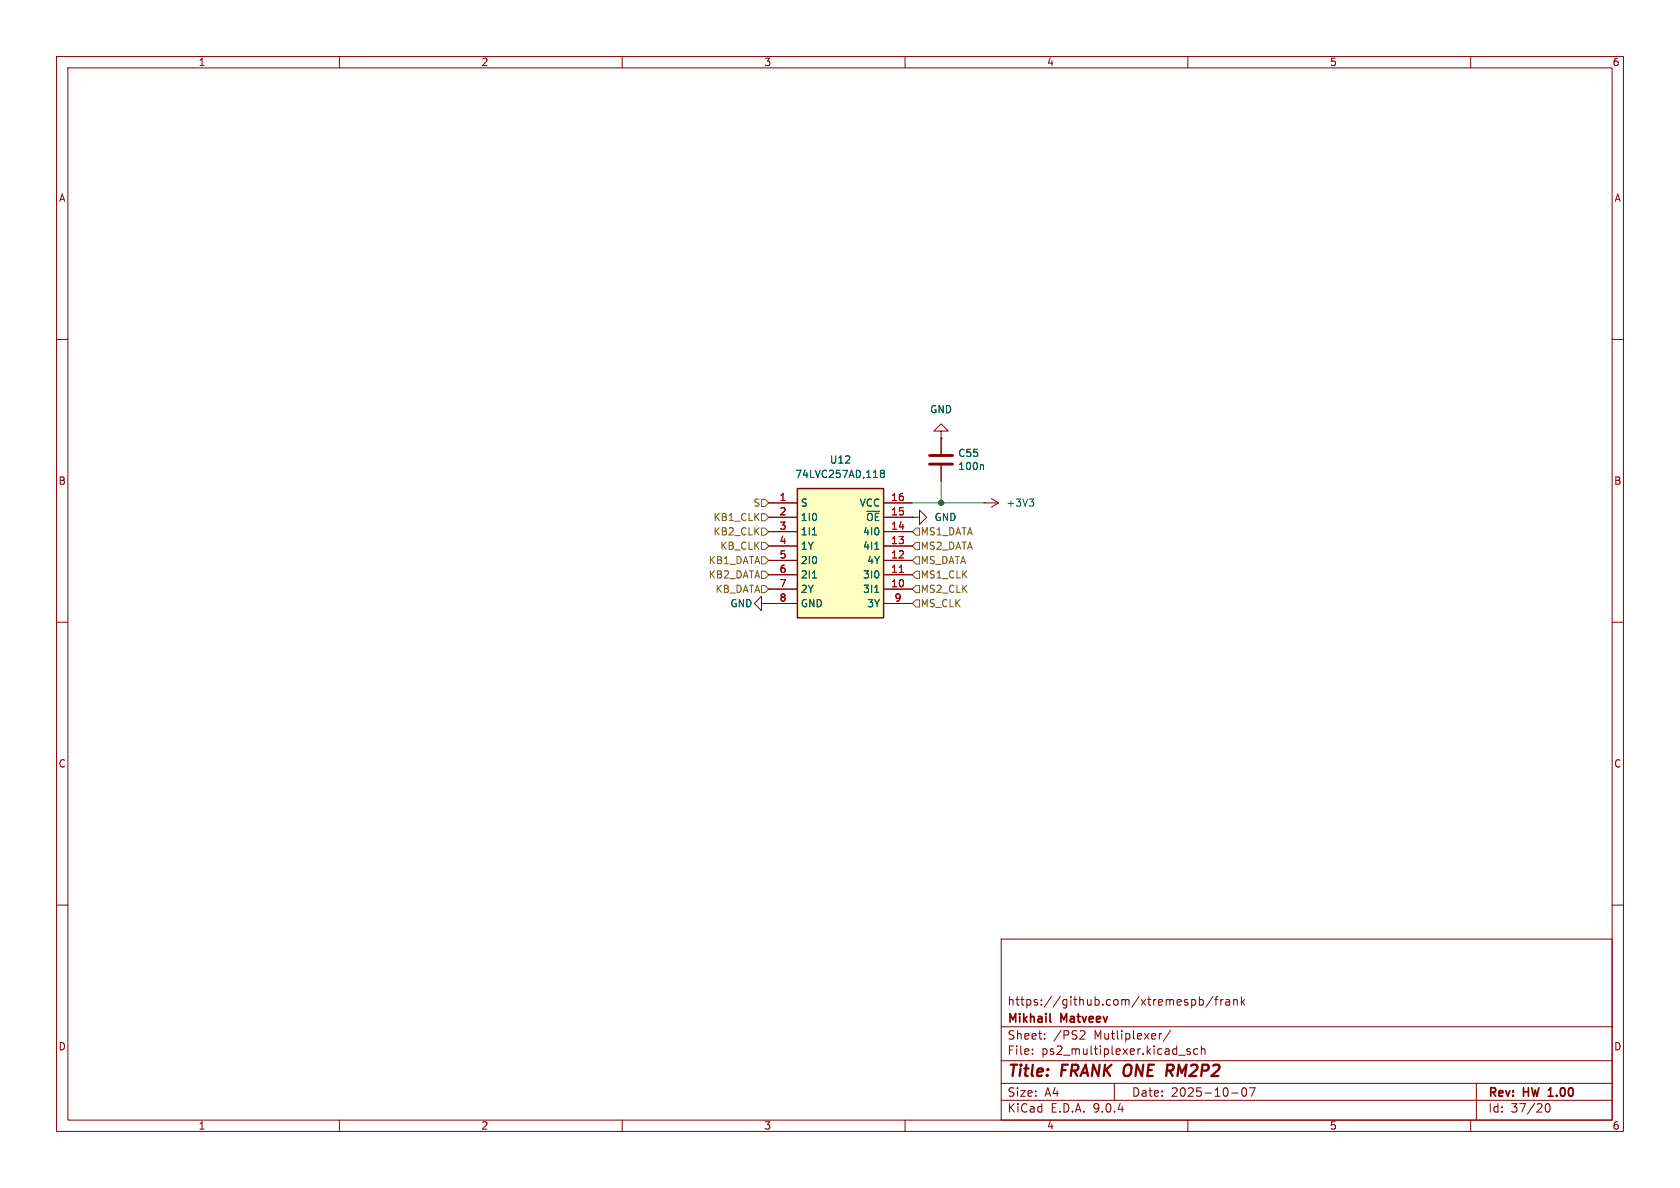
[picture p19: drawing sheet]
(kicad_sch
 (version 20250114)
 (generator "eeschema")
 (generator_version "9.0")
 (paper "A4")
 (title_block
  (title "${MODEL} ${BOARD}")
  (date "${DATE}")
  (rev "HW ${VERSION}")
  (company "Mikhail Matveev")
  (comment 1 "https://github.com/xtremespb/frank"))
 (lib_symbols
  (symbol "Device:C"
   (pin_numbers (hide yes))
   (pin_names
    (offset 0.254)) (exclude_from_sim no) (in_bom yes) (on_board yes)
   (property "Reference" "C" (at 0.635 2.54 0) (effects (font (size 1.27 1.27)) (justify left)))
   (property "Value" "C" (at 0.635 -2.54 0) (effects (font (size 1.27 1.27)) (justify left)))
   (property "Footprint" "" (at 0.9652 -3.81 0) (effects (font (size 1.27 1.27)) (hide yes)))
   (property "Datasheet" "~" (at 0 0 0) (effects (font (size 1.27 1.27)) (hide yes)))
   (property "Description" "Unpolarized capacitor" (at 0 0 0) (effects (font (size 1.27 1.27)) (hide yes)))
   (symbol "C_0_1"
    (polyline (pts (xy -2.032 0.762) (xy 2.032 0.762)) (stroke (width 0.508) (type default)) (fill (type none)))
    (polyline (pts (xy -2.032 -0.762) (xy 2.032 -0.762)) (stroke (width 0.508) (type default)) (fill (type none))))
   (symbol "C_1_1"
    (pin passive line (at 0 3.81 270) (length 2.794) (name "~" (effects (font (size 1.27 1.27)))) (number "1" (effects (font (size 1.27 1.27)))))
    (pin passive line (at 0 -3.81 90) (length 2.794) (name "~" (effects (font (size 1.27 1.27)))) (number "2" (effects (font (size 1.27 1.27))))))
   (embedded_fonts no))
  (symbol "FRANK:74LVC257AD" (exclude_from_sim no) (in_bom yes) (on_board yes)
   (property "Reference" "IC" (at 21.59 7.62 0) (effects (font (size 1.27 1.27)) (justify left top)))
   (property "Value" "74LVC257AD" (at 21.59 5.08 0) (effects (font (size 1.27 1.27)) (justify left top)))
   (property "Footprint" "SOIC127P600X175-16N" (at 21.59 -94.92 0) (effects (font (size 1.27 1.27)) (justify left top) (hide yes)))
   (property "Datasheet" "https://assets.nexperia.com/documents/data-sheet/74LVC257A.pdf" (at 21.59 -194.92 0) (effects (font (size 1.27 1.27)) (justify left top) (hide yes)))
   (property "Description" "74LVC257A - Quad 2-input multiplexer with 5 V tolerant inputs/outputs; 3-state@en-us" (at 0 0 0) (effects (font (size 1.27 1.27)) (hide yes)))
   (property "Height" "1.75" (at 21.59 -394.92 0) (effects (font (size 1.27 1.27)) (justify left top) (hide yes)))
   (property "Mouser Part Number" "771-LVC257AD118" (at 21.59 -494.92 0) (effects (font (size 1.27 1.27)) (justify left top) (hide yes)))
   (property "Mouser Price/Stock" "https://www.mouser.co.uk/ProductDetail/Nexperia/74LVC257AD118?qs=me8TqzrmIYUr2biQu7Ru%252Bw%3D%3D" (at 21.59 -594.92 0) (effects (font (size 1.27 1.27)) (justify left top) (hide yes)))
   (property "Manufacturer_Name" "Nexperia" (at 21.59 -694.92 0) (effects (font (size 1.27 1.27)) (justify left top) (hide yes)))
   (property "Manufacturer_Part_Number" "74LVC257AD,118" (at 21.59 -794.92 0) (effects (font (size 1.27 1.27)) (justify left top) (hide yes)))
   (symbol "74LVC257AD_1_1"
    (rectangle (start 5.08 2.54) (end 20.32 -20.32) (stroke (width 0.254) (type default)) (fill (type background)))
    (pin passive line (at 0 0 0) (length 5.08) (name "S" (effects (font (size 1.27 1.27)))) (number "1" (effects (font (size 1.27 1.27)))))
    (pin passive line (at 0 -2.54 0) (length 5.08) (name "1I0" (effects (font (size 1.27 1.27)))) (number "2" (effects (font (size 1.27 1.27)))))
    (pin passive line (at 0 -5.08 0) (length 5.08) (name "1I1" (effects (font (size 1.27 1.27)))) (number "3" (effects (font (size 1.27 1.27)))))
    (pin passive line (at 0 -7.62 0) (length 5.08) (name "1Y" (effects (font (size 1.27 1.27)))) (number "4" (effects (font (size 1.27 1.27)))))
    (pin passive line (at 0 -10.16 0) (length 5.08) (name "2I0" (effects (font (size 1.27 1.27)))) (number "5" (effects (font (size 1.27 1.27)))))
    (pin passive line (at 0 -12.7 0) (length 5.08) (name "2I1" (effects (font (size 1.27 1.27)))) (number "6" (effects (font (size 1.27 1.27)))))
    (pin passive line (at 0 -15.24 0) (length 5.08) (name "2Y" (effects (font (size 1.27 1.27)))) (number "7" (effects (font (size 1.27 1.27)))))
    (pin passive line (at 0 -17.78 0) (length 5.08) (name "GND" (effects (font (size 1.27 1.27)))) (number "8" (effects (font (size 1.27 1.27)))))
    (pin passive line (at 25.4 0 180) (length 5.08) (name "VCC" (effects (font (size 1.27 1.27)))) (number "16" (effects (font (size 1.27 1.27)))))
    (pin passive line (at 25.4 -2.54 180) (length 5.08) (name "~{OE}" (effects (font (size 1.27 1.27)))) (number "15" (effects (font (size 1.27 1.27)))))
    (pin passive line (at 25.4 -5.08 180) (length 5.08) (name "4I0" (effects (font (size 1.27 1.27)))) (number "14" (effects (font (size 1.27 1.27)))))
    (pin passive line (at 25.4 -7.62 180) (length 5.08) (name "4I1" (effects (font (size 1.27 1.27)))) (number "13" (effects (font (size 1.27 1.27)))))
    (pin passive line (at 25.4 -10.16 180) (length 5.08) (name "4Y" (effects (font (size 1.27 1.27)))) (number "12" (effects (font (size 1.27 1.27)))))
    (pin passive line (at 25.4 -12.7 180) (length 5.08) (name "3I0" (effects (font (size 1.27 1.27)))) (number "11" (effects (font (size 1.27 1.27)))))
    (pin passive line (at 25.4 -15.24 180) (length 5.08) (name "3I1" (effects (font (size 1.27 1.27)))) (number "10" (effects (font (size 1.27 1.27)))))
    (pin passive line (at 25.4 -17.78 180) (length 5.08) (name "3Y" (effects (font (size 1.27 1.27)))) (number "9" (effects (font (size 1.27 1.27))))))
   (embedded_fonts no))
  (symbol "power:+3V3"
   (power)
   (pin_numbers (hide yes))
   (pin_names
    (offset 0) (hide yes)) (exclude_from_sim no) (in_bom yes) (on_board yes)
   (property "Reference" "#PWR" (at 0 -3.81 0) (effects (font (size 1.27 1.27)) (hide yes)))
   (property "Value" "+3V3" (at 0 3.556 0) (effects (font (size 1.27 1.27))))
   (property "Footprint" "" (at 0 0 0) (effects (font (size 1.27 1.27)) (hide yes)))
   (property "Datasheet" "" (at 0 0 0) (effects (font (size 1.27 1.27)) (hide yes)))
   (property "Description" "Power symbol creates a global label with name \"+3V3\"" (at 0 0 0) (effects (font (size 1.27 1.27)) (hide yes)))
   (symbol "+3V3_0_1"
    (polyline (pts (xy -0.762 1.27) (xy 0 2.54)) (stroke (width 0) (type default)) (fill (type none)))
    (polyline (pts (xy 0 2.54) (xy 0.762 1.27)) (stroke (width 0) (type default)) (fill (type none)))
    (polyline (pts (xy 0 0) (xy 0 2.54)) (stroke (width 0) (type default)) (fill (type none))))
   (symbol "+3V3_1_1"
    (pin power_in line (at 0 0 90) (length 0) (name "~" (effects (font (size 1.27 1.27)))) (number "1" (effects (font (size 1.27 1.27))))))
   (embedded_fonts no))
  (symbol "power:GND"
   (power)
   (pin_numbers (hide yes))
   (pin_names
    (offset 0) (hide yes)) (exclude_from_sim no) (in_bom yes) (on_board yes)
   (property "Reference" "#PWR" (at 0 -6.35 0) (effects (font (size 1.27 1.27)) (hide yes)))
   (property "Value" "GND" (at 0 -3.81 0) (effects (font (size 1.27 1.27))))
   (property "Footprint" "" (at 0 0 0) (effects (font (size 1.27 1.27)) (hide yes)))
   (property "Datasheet" "" (at 0 0 0) (effects (font (size 1.27 1.27)) (hide yes)))
   (property "Description" "Power symbol creates a global label with name \"GND\" , ground" (at 0 0 0) (effects (font (size 1.27 1.27)) (hide yes)))
   (symbol "GND_0_1"
    (polyline (pts (xy 0 0) (xy 0 -1.27) (xy 1.27 -1.27) (xy 0 -2.54) (xy -1.27 -1.27) (xy 0 -1.27)) (stroke (width 0) (type default)) (fill (type none))))
   (symbol "GND_1_1"
    (pin power_in line (at 0 0 270) (length 0) (name "~" (effects (font (size 1.27 1.27)))) (number "1" (effects (font (size 1.27 1.27))))))
   (embedded_fonts no)))
 (junction
  (at 166.37 88.9)
  (diameter 0)
  (color 0 0 0 0))
 (wire
  (pts (xy 166.37 88.9) (xy 173.99 88.9))
  (stroke (width 0) (type default)))
 (wire
  (pts (xy 166.37 85.09) (xy 166.37 88.9))
  (stroke (width 0) (type default)))
 (wire
  (pts (xy 161.29 88.9) (xy 166.37 88.9))
  (stroke (width 0) (type default)))
 (hierarchical_label "MS2_CLK"
  (shape input)
  (at 161.29 104.14 0)
  (effects (font (size 1.27 1.27)) (justify left)))
 (hierarchical_label "MS2_DATA"
  (shape input)
  (at 161.29 96.52 0)
  (effects (font (size 1.27 1.27)) (justify left)))
 (hierarchical_label "KB2_CLK"
  (shape input)
  (at 135.89 93.98 180)
  (effects (font (size 1.27 1.27)) (justify right)))
 (hierarchical_label "S"
  (shape input)
  (at 135.89 88.9 180)
  (effects (font (size 1.27 1.27)) (justify right)))
 (hierarchical_label "KB_DATA"
  (shape input)
  (at 135.89 104.14 180)
  (effects (font (size 1.27 1.27)) (justify right)))
 (hierarchical_label "MS1_DATA"
  (shape input)
  (at 161.29 93.98 0)
  (effects (font (size 1.27 1.27)) (justify left)))
 (hierarchical_label "MS_DATA"
  (shape input)
  (at 161.29 99.06 0)
  (effects (font (size 1.27 1.27)) (justify left)))
 (hierarchical_label "MS_CLK"
  (shape input)
  (at 161.29 106.68 0)
  (effects (font (size 1.27 1.27)) (justify left)))
 (hierarchical_label "KB1_DATA"
  (shape input)
  (at 135.89 99.06 180)
  (effects (font (size 1.27 1.27)) (justify right)))
 (hierarchical_label "KB_CLK"
  (shape input)
  (at 135.89 96.52 180)
  (effects (font (size 1.27 1.27)) (justify right)))
 (hierarchical_label "MS1_CLK"
  (shape input)
  (at 161.29 101.6 0)
  (effects (font (size 1.27 1.27)) (justify left)))
 (hierarchical_label "KB1_CLK"
  (shape input)
  (at 135.89 91.44 180)
  (effects (font (size 1.27 1.27)) (justify right)))
 (hierarchical_label "KB2_DATA"
  (shape input)
  (at 135.89 101.6 180)
  (effects (font (size 1.27 1.27)) (justify right)))
 (symbol
  (lib_id "power:+3V3")
  (at 173.99 88.9 270)
  (unit 1)
  (exclude_from_sim no)
  (in_bom yes)
  (on_board yes)
  (dnp no)
  (fields_autoplaced yes)
  (property "Reference" "#PWR0146" (at 170.18 88.9 0) (effects (font (size 1.27 1.27)) (hide yes)))
  (property "Value" "+3V3" (at 177.8 88.8999 90) (effects (font (size 1.27 1.27)) (justify left)))
  (property "Footprint" "" (at 173.99 88.9 0) (effects (font (size 1.27 1.27)) (hide yes)))
  (property "Datasheet" "" (at 173.99 88.9 0) (effects (font (size 1.27 1.27)) (hide yes)))
  (property "Description" "Power symbol creates a global label with name \"+3V3\"" (at 173.99 88.9 0) (effects (font (size 1.27 1.27)) (hide yes)))
  (pin "1"))
 (symbol
  (lib_id "Device:C")
  (at 166.37 81.28 0)
  (unit 1)
  (exclude_from_sim no)
  (in_bom yes)
  (on_board yes)
  (dnp no)
  (property "Reference" "C55" (at 169.291 80.1116 0) (effects (font (size 1.27 1.27)) (justify left)))
  (property "Value" "100n" (at 169.291 82.423 0) (effects (font (size 1.27 1.27)) (justify left)))
  (property "Footprint" "FRANK:Capacitor (0603, S)" (at 167.3352 85.09 0) (effects (font (size 1.27 1.27)) (hide yes)))
  (property "Datasheet" "https://eu.mouser.com/datasheet/2/40/KGM_X7R-3223212.pdf" (at 166.37 81.28 0) (effects (font (size 1.27 1.27)) (hide yes)))
  (property "Description" "" (at 166.37 81.28 0) (effects (font (size 1.27 1.27)) (hide yes)))
  (property "AliExpress" "https://www.aliexpress.com/item/33008008276.html" (at 166.37 81.28 0) (effects (font (size 1.27 1.27)) (hide yes)))
  (property "LCSC" "" (at 166.37 81.28 0) (effects (font (size 1.27 1.27)) (hide yes)))
  (property "Attrition Qty" "" (at 166.37 81.28 0) (effects (font (size 1.27 1.27)) (hide yes)))
  (property "Category" "" (at 166.37 81.28 0) (effects (font (size 1.27 1.27)) (hide yes)))
  (property "Class" "" (at 166.37 81.28 0) (effects (font (size 1.27 1.27)) (hide yes)))
  (property "Crystal Type" "" (at 166.37 81.28 0) (effects (font (size 1.27 1.27)) (hide yes)))
  (property "Frequency" "" (at 166.37 81.28 0) (effects (font (size 1.27 1.27)) (hide yes)))
  (property "Frequency Stability" "" (at 166.37 81.28 0) (effects (font (size 1.27 1.27)) (hide yes)))
  (property "Frequency Tolerance" "" (at 166.37 81.28 0) (effects (font (size 1.27 1.27)) (hide yes)))
  (property "Load Capacitance" "" (at 166.37 81.28 0) (effects (font (size 1.27 1.27)) (hide yes)))
  (property "Manufacturer" "" (at 166.37 81.28 0) (effects (font (size 1.27 1.27)) (hide yes)))
  (property "Minimum Qty" "" (at 166.37 81.28 0) (effects (font (size 1.27 1.27)) (hide yes)))
  (property "Normal Temperature Frequency Tolerance" "" (at 166.37 81.28 0) (effects (font (size 1.27 1.27)) (hide yes)))
  (property "Operating Temperature" "" (at 166.37 81.28 0) (effects (font (size 1.27 1.27)) (hide yes)))
  (property "Part" "" (at 166.37 81.28 0) (effects (font (size 1.27 1.27)) (hide yes)))
  (property "Process" "" (at 166.37 81.28 0) (effects (font (size 1.27 1.27)) (hide yes)))
  (property "Stock" "" (at 166.37 81.28 0) (effects (font (size 1.27 1.27)) (hide yes)))
  (property "Type" "" (at 166.37 81.28 0) (effects (font (size 1.27 1.27)) (hide yes)))
  (pin "1")
  (pin "2"))
 (symbol
  (lib_id "FRANK:74LVC257AD")
  (at 135.89 88.9 0)
  (unit 1)
  (exclude_from_sim no)
  (in_bom yes)
  (on_board yes)
  (dnp no)
  (fields_autoplaced yes)
  (property "Reference" "U12" (at 148.59 81.28 0) (effects (font (size 1.27 1.27))))
  (property "Value" "74LVC257AD,118" (at 148.59 83.82 0) (effects (font (size 1.27 1.27))))
  (property "Footprint" "FRANK:SOIC127P600X175-16N" (at 157.48 183.82 0) (effects (font (size 1.27 1.27)) (justify left top) (hide yes)))
  (property "Datasheet" "https://assets.nexperia.com/documents/data-sheet/74LVC257A.pdf" (at 157.48 283.82 0) (effects (font (size 1.27 1.27)) (justify left top) (hide yes)))
  (property "Description" "74LVC257A - Quad 2-input multiplexer with 5 V tolerant inputs/outputs; 3-state@en-us" (at 135.89 88.9 0) (effects (font (size 1.27 1.27)) (hide yes)))
  (property "Height" "1.75" (at 157.48 483.82 0) (effects (font (size 1.27 1.27)) (justify left top) (hide yes)))
  (property "Mouser Part Number" "771-LVC257AD118" (at 157.48 583.82 0) (effects (font (size 1.27 1.27)) (justify left top) (hide yes)))
  (property "Mouser Price/Stock" "https://www.mouser.co.uk/ProductDetail/Nexperia/74LVC257AD118?qs=me8TqzrmIYUr2biQu7Ru%252Bw%3D%3D" (at 157.48 683.82 0) (effects (font (size 1.27 1.27)) (justify left top) (hide yes)))
  (property "Manufacturer_Name" "Nexperia" (at 157.48 783.82 0) (effects (font (size 1.27 1.27)) (justify left top) (hide yes)))
  (property "Manufacturer_Part_Number" "74LVC257AD,118" (at 157.48 883.82 0) (effects (font (size 1.27 1.27)) (justify left top) (hide yes)))
  (property "Attrition Qty" "" (at 135.89 88.9 0) (effects (font (size 1.27 1.27)) (hide yes)))
  (property "Category" "" (at 135.89 88.9 0) (effects (font (size 1.27 1.27)) (hide yes)))
  (property "Class" "" (at 135.89 88.9 0) (effects (font (size 1.27 1.27)) (hide yes)))
  (property "Crystal Type" "" (at 135.89 88.9 0) (effects (font (size 1.27 1.27)) (hide yes)))
  (property "Frequency" "" (at 135.89 88.9 0) (effects (font (size 1.27 1.27)) (hide yes)))
  (property "Frequency Stability" "" (at 135.89 88.9 0) (effects (font (size 1.27 1.27)) (hide yes)))
  (property "Frequency Tolerance" "" (at 135.89 88.9 0) (effects (font (size 1.27 1.27)) (hide yes)))
  (property "Load Capacitance" "" (at 135.89 88.9 0) (effects (font (size 1.27 1.27)) (hide yes)))
  (property "Manufacturer" "" (at 135.89 88.9 0) (effects (font (size 1.27 1.27)) (hide yes)))
  (property "Minimum Qty" "" (at 135.89 88.9 0) (effects (font (size 1.27 1.27)) (hide yes)))
  (property "Normal Temperature Frequency Tolerance" "" (at 135.89 88.9 0) (effects (font (size 1.27 1.27)) (hide yes)))
  (property "Operating Temperature" "" (at 135.89 88.9 0) (effects (font (size 1.27 1.27)) (hide yes)))
  (property "Part" "" (at 135.89 88.9 0) (effects (font (size 1.27 1.27)) (hide yes)))
  (property "Process" "" (at 135.89 88.9 0) (effects (font (size 1.27 1.27)) (hide yes)))
  (property "Stock" "" (at 135.89 88.9 0) (effects (font (size 1.27 1.27)) (hide yes)))
  (property "Type" "" (at 135.89 88.9 0) (effects (font (size 1.27 1.27)) (hide yes)))
  (pin "4")
  (pin "5")
  (pin "13")
  (pin "2")
  (pin "15")
  (pin "3")
  (pin "6")
  (pin "9")
  (pin "10")
  (pin "11")
  (pin "14")
  (pin "12")
  (pin "16")
  (pin "7")
  (pin "8")
  (pin "1"))
 (symbol
  (lib_id "power:GND")
  (at 135.89 106.68 270)
  (unit 1)
  (exclude_from_sim no)
  (in_bom yes)
  (on_board yes)
  (dnp no)
  (property "Reference" "#PWR0143" (at 129.54 106.68 0) (effects (font (size 1.27 1.27)) (hide yes)))
  (property "Value" "GND" (at 131.064 106.68 90) (effects (font (size 1.27 1.27))))
  (property "Footprint" "" (at 135.89 106.68 0) (effects (font (size 1.27 1.27)) (hide yes)))
  (property "Datasheet" "" (at 135.89 106.68 0) (effects (font (size 1.27 1.27)) (hide yes)))
  (property "Description" "Power symbol creates a global label with name \"GND\" , ground" (at 135.89 106.68 0) (effects (font (size 1.27 1.27)) (hide yes)))
  (pin "1"))
 (symbol
  (lib_id "power:GND")
  (at 166.37 77.47 180)
  (unit 1)
  (exclude_from_sim no)
  (in_bom yes)
  (on_board yes)
  (dnp no)
  (fields_autoplaced yes)
  (property "Reference" "#PWR0145" (at 166.37 71.12 0) (effects (font (size 1.27 1.27)) (hide yes)))
  (property "Value" "GND" (at 166.37 72.39 0) (effects (font (size 1.27 1.27))))
  (property "Footprint" "" (at 166.37 77.47 0) (effects (font (size 1.27 1.27)) (hide yes)))
  (property "Datasheet" "" (at 166.37 77.47 0) (effects (font (size 1.27 1.27)) (hide yes)))
  (property "Description" "Power symbol creates a global label with name \"GND\" , ground" (at 166.37 77.47 0) (effects (font (size 1.27 1.27)) (hide yes)))
  (pin "1"))
 (symbol
  (lib_id "power:GND")
  (at 161.29 91.44 90)
  (unit 1)
  (exclude_from_sim no)
  (in_bom yes)
  (on_board yes)
  (dnp no)
  (fields_autoplaced yes)
  (property "Reference" "#PWR0144" (at 167.64 91.44 0) (effects (font (size 1.27 1.27)) (hide yes)))
  (property "Value" "GND" (at 165.1 91.4399 90) (effects (font (size 1.27 1.27)) (justify right)))
  (property "Footprint" "" (at 161.29 91.44 0) (effects (font (size 1.27 1.27)) (hide yes)))
  (property "Datasheet" "" (at 161.29 91.44 0) (effects (font (size 1.27 1.27)) (hide yes)))
  (property "Description" "Power symbol creates a global label with name \"GND\" , ground" (at 161.29 91.44 0) (effects (font (size 1.27 1.27)) (hide yes)))
  (pin "1")))
